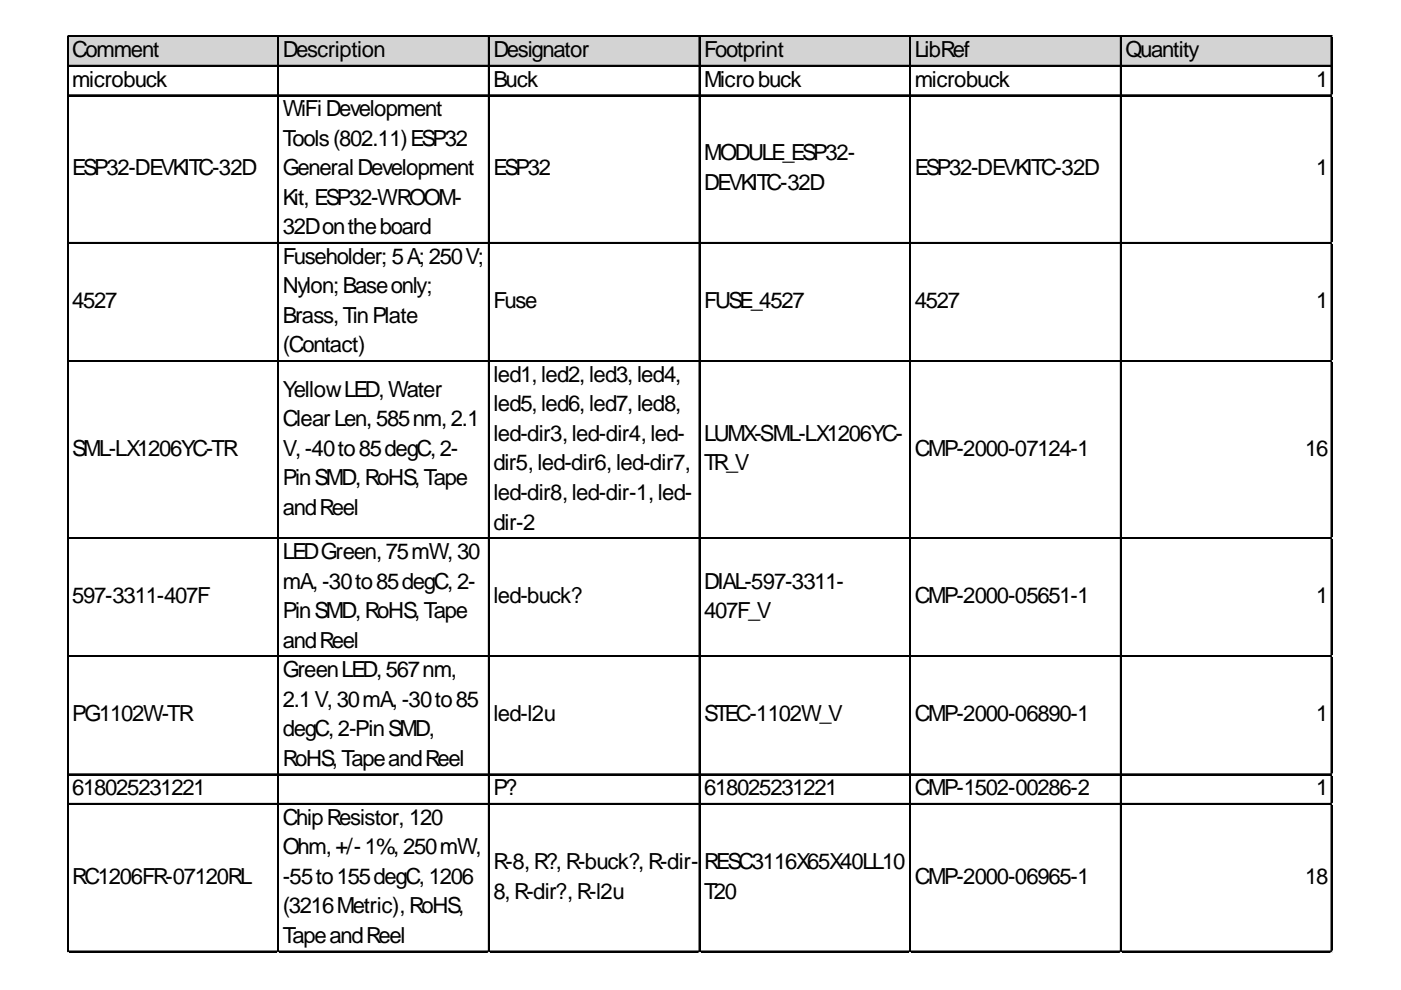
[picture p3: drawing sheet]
<svg xmlns="http://www.w3.org/2000/svg" width="297mm" height="210mm" viewBox="0 0 297 210" stroke-linecap="round" stroke-linejoin="round" font-family="sans-serif">
<defs><g id="words">
<g font-size="4.7">
<text x="15.3" y="12.1">Comment</text>
<text x="59.9" y="12.1">Description</text>
<text x="104.6" y="12.1">Designator</text>
<text x="149.3" y="12.1">Footprint</text>
<text x="193.9" y="12.1">LibRef</text>
<text x="238.6" y="12.1">Quantity</text>
<text x="15.3" y="18.4">microbuck</text>
<text x="104.6" y="18.4">Buck</text>
<text x="149.3" y="18.4">Microbuck</text>
<text x="193.9" y="18.4">microbuck</text>
<text x="279.1" y="18.4">1</text>
<text x="59.9" y="24.6">WiFiDevelopment</text>
<text x="59.9" y="30.9">Tools(802.11)ESP32</text>
<text x="149.3" y="34">MODULE_ESP32-</text>
<text x="15.3" y="37.2">ESP32-DEVKITC-32D</text>
<text x="59.9" y="37.2">GeneralDevelopment</text>
<text x="104.6" y="37.2">ESP32</text>
<text x="149.3" y="40.3">DEVKITC-32D</text>
<text x="193.9" y="37.2">ESP32-DEVKITC-32D</text>
<text x="279.1" y="37.2">1</text>
<text x="59.9" y="43.4">Kit, ESP32-WROOM-</text>
<text x="59.9" y="49.7">32Dontheboard</text>
<text x="59.9" y="55.9">Fuseholder; 5A;250V;</text>
<text x="15.3" y="65.3">4527</text>
<text x="59.9" y="62.2">Nylon;Baseonly;</text>
<text x="104.6" y="65.3">Fuse</text>
<text x="149.3" y="65.3">FUSE_4527</text>
<text x="193.9" y="65.3">4527</text>
<text x="279.1" y="65.3">1</text>
<text x="59.9" y="68.5">Brass,TinPlate</text>
<text x="59.9" y="74.7">(Contact)</text>
<text x="104.6" y="81">led1,led2,led3,led4,</text>
<text x="59.9" y="84.1">YellowLED,Water</text>
<text x="104.6" y="87.2">led5,led6,led7,led8,</text>
<text x="59.9" y="90.4">ClearLen,585nm,2.1</text>
<text x="104.6" y="93.5">led-dir3,led-dir4,led-</text>
<text x="149.3" y="93.5">LUMX-SML-LX1206YC-</text>
<text x="15.3" y="96.6">SML-LX1206YC-TR</text>
<text x="59.9" y="96.6">V,-40to85degC,2-</text>
<text x="104.6" y="99.8">dir5,led-dir6,led-dir7,</text>
<text x="149.3" y="99.8">TR_V</text>
<text x="193.9" y="96.6">CMP-2000-07124-1</text>
<text x="276.7" y="96.6">16</text>
<text x="59.9" y="102.9">PinSMD,RoHS,Tape</text>
<text x="104.6" y="106">led-dir8,led-dir-1,led-</text>
<text x="59.9" y="109.1">andReel</text>
<text x="104.6" y="112.3">dir-2</text>
<text x="59.9" y="118.5">LEDGreen,75mW,30</text>
<text x="59.9" y="124.8">mA,-30to85degC,2-</text>
<text x="149.3" y="124.8">DIAL-597-3311-</text>
<text x="15.3" y="127.9">597-3311-407F</text>
<text x="59.9" y="131">PinSMD,RoHS,Tape</text>
<text x="104.6" y="127.9">led-buck?</text>
<text x="149.3" y="131">407F_V</text>
<text x="193.9" y="127.9">CMP-2000-05651-1</text>
<text x="279.1" y="127.9">1</text>
<text x="59.9" y="137.3">andReel</text>
<text x="59.9" y="143.6">GreenLED,567nm,</text>
<text x="59.9" y="149.8">2.1V,30mA,-30to85</text>
<text x="15.3" y="153">PG1102W-TR</text>
<text x="104.6" y="153">led-l2u</text>
<text x="149.3" y="153">STEC-1102W_V</text>
<text x="193.9" y="153">CMP-2000-06890-1</text>
<text x="279.1" y="153">1</text>
<text x="59.9" y="156.1">degC,2-PinSMD,</text>
<text x="59.9" y="162.3">RoHS,TapeandReel</text>
<text x="15.3" y="168.6">618025231221</text>
<text x="104.6" y="168.6">P?</text>
<text x="149.3" y="168.6">618025231221</text>
<text x="193.9" y="168.6">CMP-1502-00286-2</text>
<text x="279.1" y="168.6">1</text>
<text x="59.9" y="174.9">ChipResistor, 120</text>
<text x="59.9" y="181.1">Ohm,+/-1%,250mW,</text>
<text x="104.6" y="184.3">R-8,R?,R-buck?,R-dir-</text>
<text x="149.3" y="184.3">RESC3116X65X40LL10</text>
<text x="15.3" y="187.4">RC1206FR-07120RL</text>
<text x="59.9" y="187.4">-55to155degC,1206</text>
<text x="104.6" y="190.5">8,R-dir?,R-l2u</text>
<text x="149.3" y="190.5">T20</text>
<text x="193.9" y="187.4">CMP-2000-06965-1</text>
<text x="276.7" y="187.4">18</text>
<text x="59.9" y="193.6">(3216Metric),RoHS,</text>
<text x="59.9" y="199.9">TapeandReel</text>
</g>
</g></defs>
<path d="M14.4 7.8h268.1v6.3h-268.1z" fill="#d3d3d3"/>
<g fill="none" stroke="#000" stroke-width=".26">
<path d="M14.2 7.6v194.3M14.4 7.6v194.3M14.5 7.6h268M14.5 7.7h268M14.5 13.9h268M14.5 14h268M58.9 7.9v194M59 7.9v194M103.6 7.9v194M103.7 7.9v194M148.2 7.9v194M148.4 7.9v194"/>
<path d="M192.9 7.9v194M193 7.9v194M237.6 7.9v194M237.7 7.9v194M282.2 7.9v194M282.3 7.9v194M14.5 20.1h268M14.5 20.3h268M14.5 51.4h268M14.5 51.6h268M14.5 76.5h268M14.5 76.6h268"/>
<path d="M14.5 114h268M14.5 114.2h268M14.5 139.1h268M14.5 139.2h268M14.5 164.1h268M14.5 164.2h268M14.5 170.4h268M14.5 170.5h268M14.5 201.7h268M14.5 201.8h268"/>
</g>
<path d="M14.2 201.9v.1" fill="none" stroke="#e0e0e0" stroke-width=".26"/>
<path d="M14.2 201.9l.3 .1z" fill="#e0e0e0"/>
<path d="M58.9 201.9v.1" fill="none" stroke="#e0e0e0" stroke-width=".26"/>
<path d="M58.9 201.9l.3 .1z" fill="#e0e0e0"/>
<path d="M103.6 201.9v.1" fill="none" stroke="#e0e0e0" stroke-width=".26"/>
<path d="M103.6 201.9l.2 .1z" fill="#e0e0e0"/>
<path d="M148.2 201.9v.1" fill="none" stroke="#e0e0e0" stroke-width=".26"/>
<path d="M148.2 201.9l.3 .1z" fill="#e0e0e0"/>
<path d="M192.9 201.9v.1" fill="none" stroke="#e0e0e0" stroke-width=".26"/>
<path d="M192.9 201.9l.3 .1z" fill="#e0e0e0"/>
<path d="M237.6 201.9v.1" fill="none" stroke="#e0e0e0" stroke-width=".26"/>
<path d="M237.6 201.9l.2 .1z" fill="#e0e0e0"/>
<path d="M282.2 201.9v.1" fill="none" stroke="#e0e0e0" stroke-width=".26"/>
<path d="M282.2 201.9l.3 .1z" fill="#e0e0e0"/>
<path d="M282.5 20.1h.1" fill="none" stroke="#e0e0e0" stroke-width=".26"/>
<path d="M282.5 20.1v.3z" fill="#e0e0e0"/>
<path d="M282.5 51.4h.1" fill="none" stroke="#e0e0e0" stroke-width=".26"/>
<path d="M282.5 51.4v.3z" fill="#e0e0e0"/>
<path d="M282.5 76.5h.1" fill="none" stroke="#e0e0e0" stroke-width=".26"/>
<path d="M282.5 76.5v.2z" fill="#e0e0e0"/>
<path d="M282.5 114h.1" fill="none" stroke="#e0e0e0" stroke-width=".26"/>
<path d="M282.5 114v.3z" fill="#e0e0e0"/>
<path d="M282.5 139.1h.1" fill="none" stroke="#e0e0e0" stroke-width=".26"/>
<path d="M282.5 139.1v.2z" fill="#e0e0e0"/>
<path d="M282.5 164.1h.1" fill="none" stroke="#e0e0e0" stroke-width=".26"/>
<path d="M282.5 164.1v.3z" fill="#e0e0e0"/>
<path d="M282.5 170.4h.1" fill="none" stroke="#e0e0e0" stroke-width=".26"/>
<path d="M282.5 170.4v.2z" fill="#e0e0e0"/>
<path d="M282.5 201.7h.1" fill="none" stroke="#e0e0e0" stroke-width=".26"/>
<path d="M282.5 201.7v.2z" fill="#e0e0e0"/>
<use href="#words"/>
</svg>
